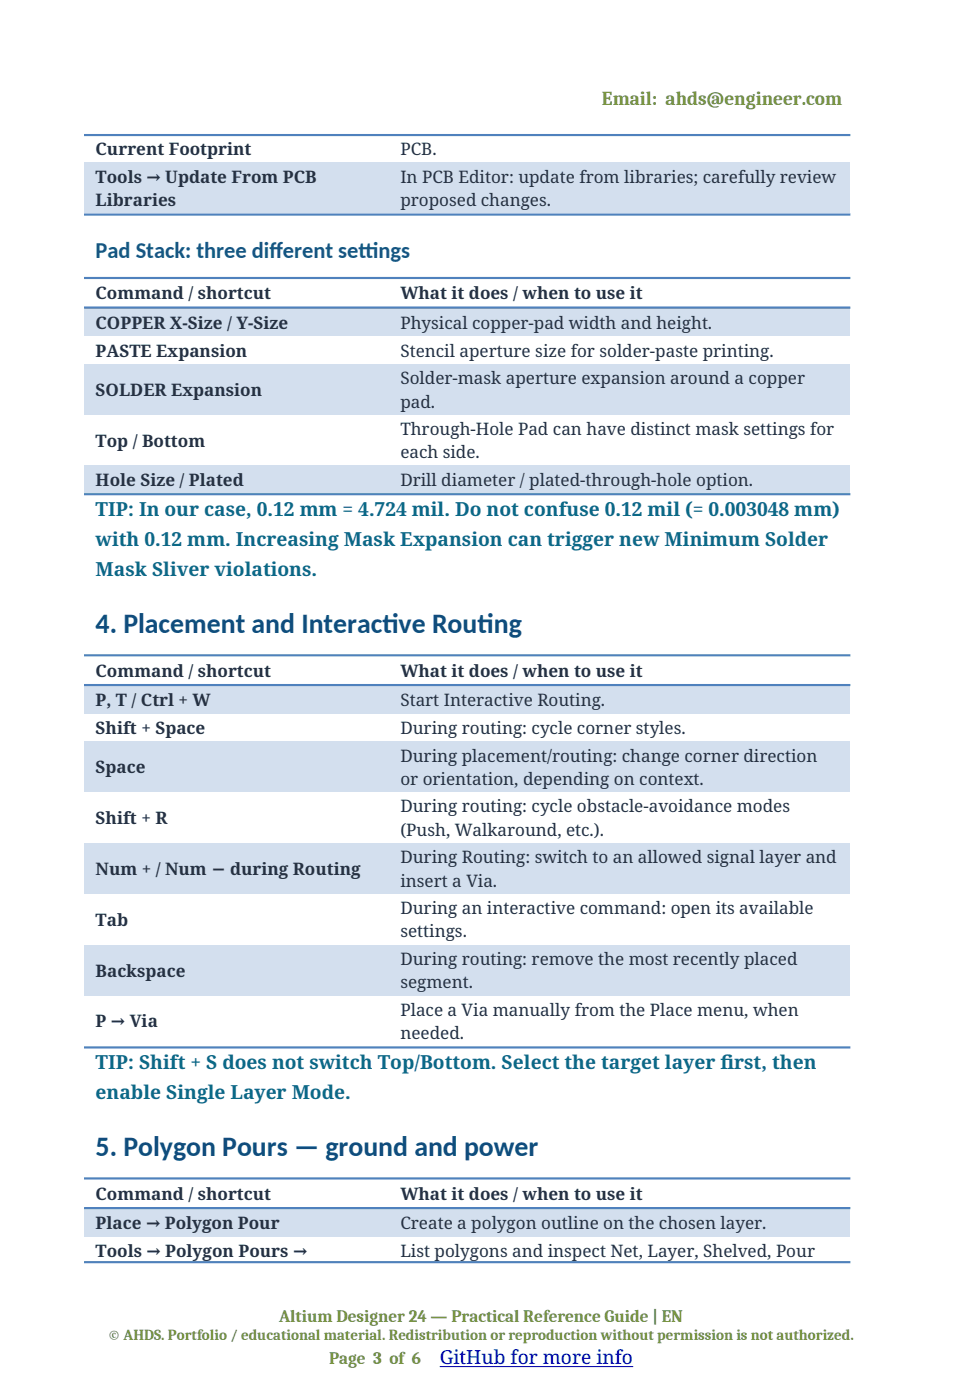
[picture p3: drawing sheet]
<svg xmlns="http://www.w3.org/2000/svg" width="159mm" height="231mm" viewBox="0 0 159 231" stroke-linecap="round" stroke-linejoin="round" font-family="sans-serif">
<defs><g id="words">
<g font-size="4.6" fill="#114c7c">
<text x="15.8" y="104.5">4. Placement and Interact</text>
<text x="63.1" y="104.5">ive Rout</text>
<text x="78.8" y="104.5">ing</text>
<text x="15.8" y="190.9">5. Polygon Pours — ground and power</text>
</g>
<g font-size="3.7" fill="#145983">
<text x="15.8" y="42.7">Pad Stack: three dif</text>
<text x="44.5" y="42.7">ferent set</text>
<text x="59.2" y="42.7">t</text>
<text x="59.2" y="42.7">ings</text>
</g>
<text font-size="3.2" fill="#76923c" x="99.3" y="17.3">Email: ahds@engineer.com</text>
<g font-size="3.2" fill="#0b6986">
<text x="15.8" y="85.2">TIP: In our case, 0.12 mm = 4.724 mil. Do not confuse 0.12 mil (= 0.003048 mm)</text>
<text x="15.8" y="90.1">with 0.12 mm. Increasing Mask Expansion can trigger new Minimum Solder</text>
<text x="15.8" y="95.1">Mask Sliver violations.</text>
<text x="15.8" y="176.5">TIP: Shift + S does not switch Top/Bottom. Select the target layer f</text>
<text x="118.9" y="176.5">irst, then</text>
<text x="15.8" y="181.5">enable Single Layer Mode.</text>
</g>
<text font-size="3.2" fill="#00a" x="72.6" y="225.2">GitHub for more info</text>
<g font-size="2.8" fill="#253142">
<text x="15.8" y="25.7">Current Footprint</text>
<text x="66.1" y="25.7">PCB.</text>
<text x="15.8" y="30.2">Tools → Update From PCB</text>
<text x="15.8" y="34.1">Libraries</text>
<text x="66.1" y="30.2">In PCB Editor: update from libraries; carefully review</text>
<text x="66.1" y="34.1">proposed changes.</text>
<text x="15.8" y="49.4">Command / shortcut</text>
<text x="66.1" y="49.4">What it does / when to use it</text>
<text x="15.8" y="54.3">COPPER X-Size / Y-Size</text>
<text x="15.8" y="58.9">PASTE Expansion</text>
<text x="66.1" y="54.3">Physical copper-pad width and height.</text>
<text x="66.1" y="58.9">Stencil aperture size for solder-paste printing.</text>
<text x="15.8" y="65.4">SOLDER Expansion</text>
<text x="66.1" y="63.4">Solder-mask aperture expansion around a copper</text>
<text x="66.1" y="67.3">pad.</text>
<text x="66.1" y="71.8">Through-Hole Pad can have distinct mask settings for</text>
<text x="15.8" y="73.8">Top / Bottom</text>
<text x="66.1" y="75.7">each side.</text>
<text x="15.8" y="80.2">Hole Size / Plated</text>
<text x="66.1" y="80.2">Drill diameter / plated-through-hole option.</text>
<text x="15.8" y="111.7">Command / shortcut</text>
<text x="66.1" y="111.7">What it does / when to use it</text>
<text x="15.8" y="116.6">P, T / Ctrl + W</text>
<text x="66.1" y="116.6">Start Interactive Routing.</text>
<text x="15.8" y="121.2">Shift + Space</text>
<text x="66.1" y="121.2">During routing: cycle corner styles.</text>
<text x="66.1" y="125.7">During placement/routing: change corner direction</text>
<text x="15.8" y="127.7">Space</text>
<text x="66.1" y="129.6">or orientation, depending on context.</text>
<text x="15.8" y="136">Shift + R</text>
<text x="66.1" y="134.1">During routing: cycle obstacle-avoidance modes</text>
<text x="66.1" y="138">(Push, Walkaround, etc.).</text>
<text x="66.1" y="142.5">During Routing: switch to an allowed signal layer and</text>
<text x="15.8" y="144.4">Num + / Num − during Routing</text>
<text x="66.1" y="146.4">insert a Via.</text>
<text x="15.8" y="152.8">Tab</text>
<text x="66.1" y="150.9">During an interactive command: open its available</text>
<text x="66.1" y="154.8">settings.</text>
<text x="15.8" y="161.2">Backspace</text>
<text x="66.1" y="159.3">During routing: remove the most recently placed</text>
<text x="66.1" y="163.2">segment.</text>
<text x="66.1" y="167.7">Place a Via manually from the Place menu, when</text>
<text x="15.8" y="169.6">P → Via</text>
<text x="66.1" y="171.6">needed.</text>
<text x="15.8" y="198.1">Command / shortcut</text>
<text x="15.8" y="203">Place → Polygon Pour</text>
<text x="66.1" y="198.1">What it does / when to use it</text>
<text x="66.1" y="203">Create a polygon outline on the chosen layer.</text>
<text x="15.8" y="207.5">Tools → Polygon Pours →</text>
<text x="66.1" y="207.5">List polygons and inspect Net, Layer, Shelved, Pour</text>
</g>
<g font-size="2.8" fill="#76923c">
<text x="46.1" y="218.3">Altium Designer 24 — Practical Reference Guide | EN</text>
<text x="54.3" y="225.2">Page 3 of 6</text>
</g>
<text font-size="2.5" fill="#76923c" x="17.8" y="221.2">© AHDS. Portfolio / educational material. Redistribution or reproduction without permission is not authorized.</text>
</g></defs>
<g fill="#d3dfee">
<path d="M13.9 26.8h50.2v8.4h-50.2z" fill-rule="evenodd"/>
<path d="M64.1 26.8h76.2v8.4h-76.2z" fill-rule="evenodd"/>
<path d="M13.9 50.6h50.2v4.9h-50.2z" fill-rule="evenodd"/>
<path d="M64.1 50.6h76.2v4.9h-76.2z" fill-rule="evenodd"/>
<path d="M13.9 60.1h50.2v8.4h-50.2z" fill-rule="evenodd"/>
<path d="M64.1 60.1h76.2v8.4h-76.2z" fill-rule="evenodd"/>
<path d="M13.9 76.9h50.2v4.5h-50.2z" fill-rule="evenodd"/>
<path d="M64.1 76.9h76.2v4.5h-76.2z" fill-rule="evenodd"/>
<path d="M13.9 112.9h50.2v4.9h-50.2z" fill-rule="evenodd"/>
<path d="M64.1 112.9h76.2v4.9h-76.2z" fill-rule="evenodd"/>
<path d="M13.9 122.4h50.2v8.4h-50.2z" fill-rule="evenodd"/>
<path d="M64.1 122.4h76.2v8.4h-76.2z" fill-rule="evenodd"/>
<path d="M13.9 139.2h50.2v8.3h-50.2z" fill-rule="evenodd"/>
<path d="M64.1 139.2h76.2v8.3h-76.2z" fill-rule="evenodd"/>
<path d="M13.9 156h50.2v8.3h-50.2z" fill-rule="evenodd"/>
<path d="M64.1 156h76.2v8.3h-76.2z" fill-rule="evenodd"/>
<path d="M13.9 199.3h50.2v4.9h-50.2z" fill-rule="evenodd"/>
<path d="M64.1 199.3h76.2v4.9h-76.2z" fill-rule="evenodd"/>
</g>
<path d="M72.6 225.6h31.9" fill="none" stroke="#00a" stroke-width=".18"/>
<g fill="#d3dfee">
<path d="M13.9 26.8h50.2v8.4h-50.2z" fill-rule="evenodd"/>
<path d="M64.1 26.8h76.2v8.4h-76.2z" fill-rule="evenodd"/>
<path d="M13.9 50.6h50.2v4.9h-50.2z" fill-rule="evenodd"/>
<path d="M64.1 50.6h76.2v4.9h-76.2z" fill-rule="evenodd"/>
<path d="M13.9 60.1h50.2v8.4h-50.2z" fill-rule="evenodd"/>
<path d="M64.1 60.1h76.2v8.4h-76.2z" fill-rule="evenodd"/>
<path d="M13.9 76.9h50.2v4.5h-50.2z" fill-rule="evenodd"/>
<path d="M64.1 76.9h76.2v4.5h-76.2z" fill-rule="evenodd"/>
<path d="M13.9 112.9h50.2v4.9h-50.2z" fill-rule="evenodd"/>
<path d="M64.1 112.9h76.2v4.9h-76.2z" fill-rule="evenodd"/>
<path d="M13.9 122.4h50.2v8.4h-50.2z" fill-rule="evenodd"/>
<path d="M64.1 122.4h76.2v8.4h-76.2z" fill-rule="evenodd"/>
<path d="M13.9 139.2h50.2v8.3h-50.2z" fill-rule="evenodd"/>
<path d="M64.1 139.2h76.2v8.3h-76.2z" fill-rule="evenodd"/>
<path d="M13.9 156h50.2v8.3h-50.2z" fill-rule="evenodd"/>
<path d="M64.1 156h76.2v8.3h-76.2z" fill-rule="evenodd"/>
<path d="M13.9 199.3h50.2v4.9h-50.2z" fill-rule="evenodd"/>
<path d="M64.1 199.3h76.2v4.9h-76.2z" fill-rule="evenodd"/>
</g>
<path d="M13.9 22.3h126.4M13.9 35.4h126.4M13.9 45.9h126.4M13.9 50.8h126.4M13.9 81.6h126.4M13.9 108.2h126.4M13.9 113.1h126.4M13.9 172.9h126.4M13.9 194.6h126.4M13.9 199.5h126.4M13.9 208.4h126.4" fill="none" stroke="#4f81bd" stroke-width=".35"/>
<use href="#words"/>
</svg>
